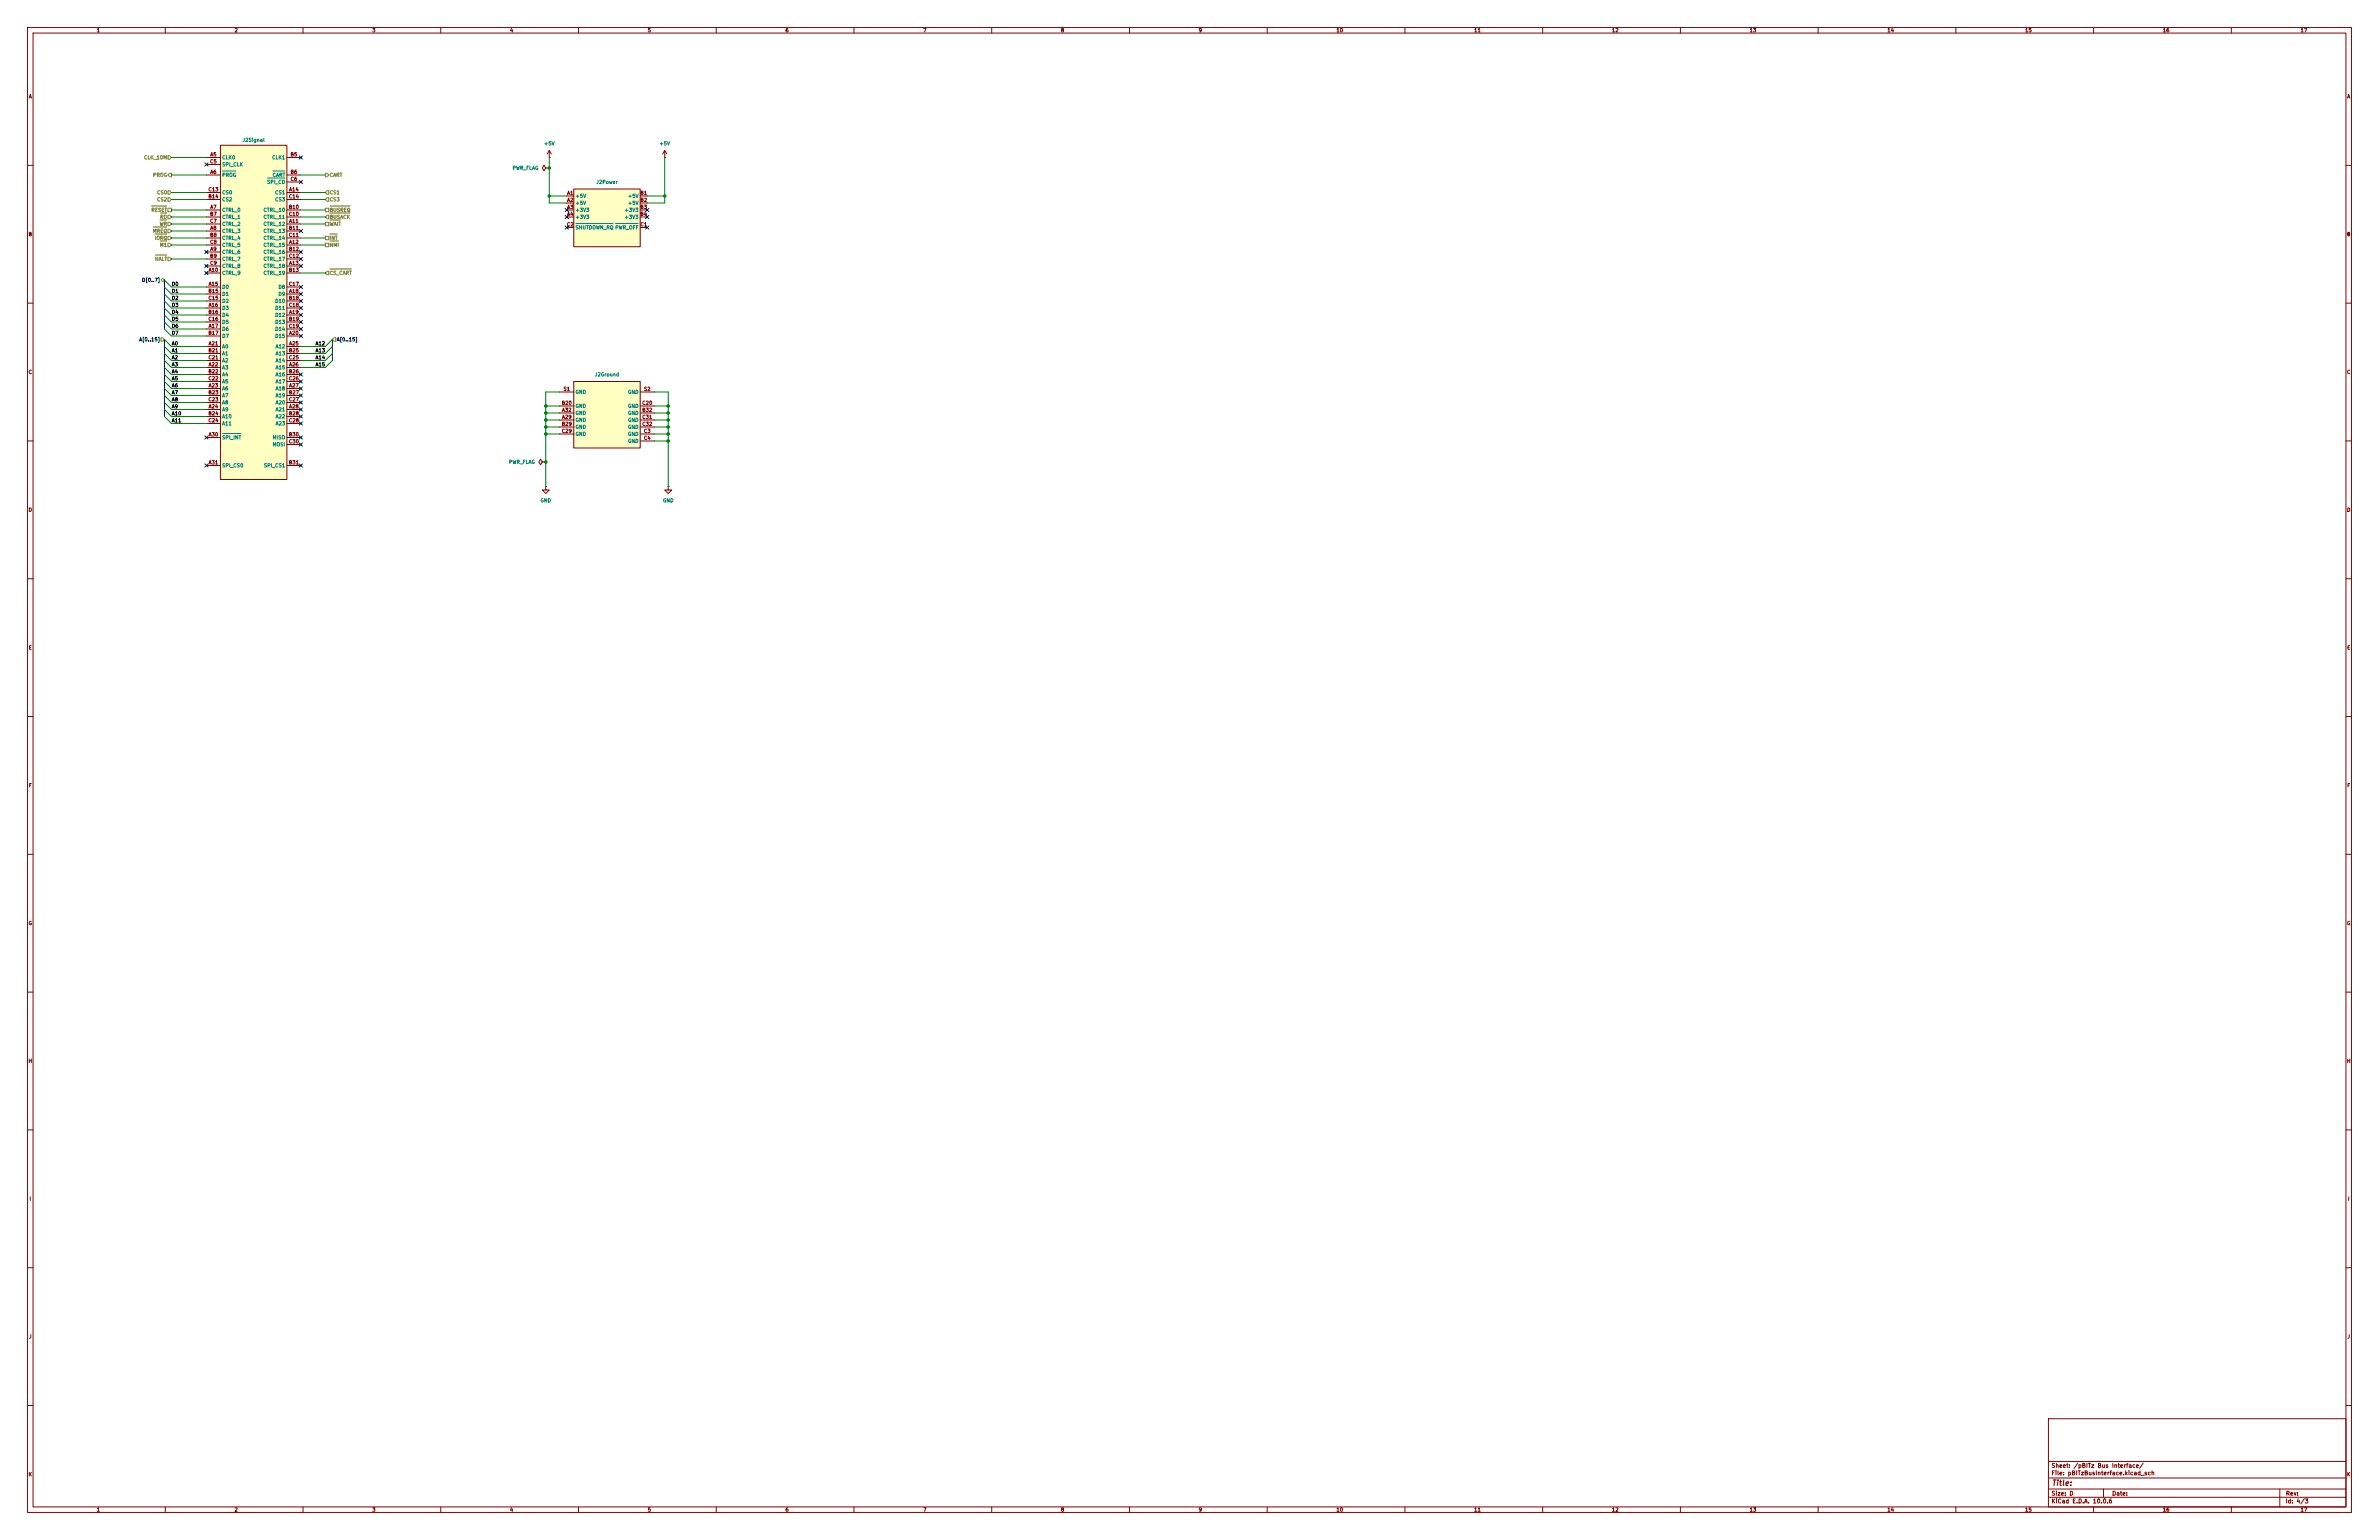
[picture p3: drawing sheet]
<svg xmlns="http://www.w3.org/2000/svg" width="864mm" height="559mm" viewBox="0 0 864 559" stroke-linecap="round" stroke-linejoin="round" font-family="sans-serif">
<defs><g id="words">
<text font-size="2" fill="#840000" x="744.6" y="539.6">Title:</text>
<g font-size="1.5" fill="#840000">
<text x="744.6" y="532.9">Sheet: /pBITz Bus Interface/</text>
<text x="744.6" y="535.6">File: pBITzBusInterface.kicad_sch</text>
<text x="744.6" y="545.8">KiCad E.D.A. 10.0.6</text>
<text x="744.6" y="543">Size: D</text>
<text x="766.6" y="543">Date:</text>
<text x="829.6" y="545.8">Id: 4/3</text>
<text x="829.6" y="543">Rev:</text>
</g>
<g font-size="1.3" fill="#840000">
<text x="35" y="12">1</text>
<text x="85" y="12">2</text>
<text x="135" y="12">3</text>
<text x="185" y="12">4</text>
<text x="235" y="12">5</text>
<text x="285" y="12">6</text>
<text x="335" y="12">7</text>
<text x="385" y="12">8</text>
<text x="435" y="12">9</text>
<text x="485" y="12">10</text>
<text x="535" y="12">11</text>
<text x="585" y="12">12</text>
<text x="635" y="12">13</text>
<text x="685" y="12">14</text>
<text x="735" y="12">15</text>
<text x="785" y="12">16</text>
<text x="835" y="12">17</text>
<text x="10.3" y="36">A</text>
<text x="851.9" y="36">A</text>
<text x="76.1" y="59.6">C5</text>
<text x="76.2" y="57">A5</text>
<text x="105.3" y="57">B5</text>
<text x="76.2" y="63.4">A6</text>
<text x="105.3" y="63.4">B6</text>
<text x="105.3" y="65.9">C6</text>
<text x="75.5" y="69.7">C13</text>
<text x="104.8" y="69.7">A14</text>
<text x="205.7" y="71">A1</text>
<text x="232.3" y="71">B1</text>
<text x="75.5" y="72.3">B14</text>
<text x="76.2" y="76.1">A7</text>
<text x="104.7" y="76.1">B10</text>
<text x="104.7" y="72.3">C14</text>
<text x="205.7" y="73.5">A2</text>
<text x="205.7" y="76.1">A3</text>
<text x="232.3" y="73.5">B2</text>
<text x="232.3" y="76.1">B3</text>
<text x="76.1" y="78.6">B7</text>
<text x="76.1" y="81.1">C7</text>
<text x="76.2" y="83.7">A8</text>
<text x="104.7" y="83.7">B11</text>
<text x="104.7" y="78.6">C10</text>
<text x="104.8" y="81.1">A11</text>
<text x="205.6" y="82.4">C2</text>
<text x="205.7" y="78.6">A4</text>
<text x="232.3" y="78.6">B4</text>
<text x="232.3" y="82.4">C1</text>
<text x="10.2" y="86">B</text>
<text x="76.1" y="86.2">B8</text>
<text x="76.1" y="88.8">C8</text>
<text x="104.7" y="86.2">C11</text>
<text x="104.8" y="88.8">A12</text>
<text x="851.8" y="86">B</text>
<text x="76.1" y="93.8">B9</text>
<text x="76.2" y="91.3">A9</text>
<text x="104.7" y="91.3">B12</text>
<text x="104.7" y="93.8">C12</text>
<text x="75.6" y="98.9">A10</text>
<text x="76.1" y="96.4">C9</text>
<text x="104.7" y="98.9">B13</text>
<text x="104.8" y="96.4">A13</text>
<text x="75.5" y="106.5">B15</text>
<text x="75.6" y="104">A15</text>
<text x="104.7" y="104">C17</text>
<text x="104.8" y="106.5">A18</text>
<text x="75.5" y="109.1">C15</text>
<text x="75.6" y="111.6">A16</text>
<text x="104.7" y="109.1">B18</text>
<text x="104.7" y="111.6">C18</text>
<text x="75.5" y="114.2">B16</text>
<text x="75.5" y="116.7">C16</text>
<text x="75.6" y="119.2">A17</text>
<text x="104.7" y="116.7">B19</text>
<text x="104.7" y="119.2">C19</text>
<text x="104.8" y="114.2">A19</text>
<text x="75.5" y="121.8">B17</text>
<text x="75.6" y="125.6">A21</text>
<text x="104.8" y="121.8">A20</text>
<text x="104.8" y="125.6">A25</text>
<text x="75.5" y="128.1">B21</text>
<text x="75.5" y="130.7">C21</text>
<text x="104.7" y="128.1">B25</text>
<text x="104.7" y="130.7">C25</text>
<text x="10.2" y="136">C</text>
<text x="75.5" y="135.8">B22</text>
<text x="75.6" y="133.2">A22</text>
<text x="104.7" y="135.8">B26</text>
<text x="104.8" y="133.2">A26</text>
<text x="851.8" y="136">C</text>
<text x="75.5" y="143.4">B23</text>
<text x="75.5" y="138.3">C22</text>
<text x="75.6" y="140.8">A23</text>
<text x="104.7" y="143.4">B27</text>
<text x="104.7" y="138.3">C26</text>
<text x="104.8" y="140.8">A27</text>
<text x="204.4" y="142.1">S1</text>
<text x="233.6" y="142.1">S2</text>
<text x="75.5" y="145.9">C23</text>
<text x="75.6" y="148.5">A24</text>
<text x="104.7" y="145.9">C27</text>
<text x="104.8" y="148.5">A28</text>
<text x="203.8" y="147.2">B20</text>
<text x="203.9" y="149.7">A32</text>
<text x="233" y="149.7">B32</text>
<text x="233" y="147.2">C20</text>
<text x="75.5" y="151">B24</text>
<text x="75.5" y="153.5">C24</text>
<text x="104.7" y="151">B28</text>
<text x="104.7" y="153.5">C28</text>
<text x="203.8" y="154.8">B29</text>
<text x="203.9" y="152.3">A29</text>
<text x="233" y="152.3">C31</text>
<text x="233" y="154.8">C32</text>
<text x="75.6" y="158.6">A30</text>
<text x="104.7" y="158.6">B30</text>
<text x="104.7" y="161.2">C30</text>
<text x="203.8" y="157.3">C29</text>
<text x="233.6" y="157.3">C3</text>
<text x="233.6" y="159.9">C4</text>
<text x="75.6" y="168.8">A31</text>
<text x="104.7" y="168.8">B31</text>
<text x="10.2" y="186">D</text>
<text x="851.8" y="186">D</text>
<text x="10.3" y="236">E</text>
<text x="851.9" y="236">E</text>
<text x="10.3" y="286">F</text>
<text x="851.9" y="286">F</text>
<text x="10.2" y="336">G</text>
<text x="851.8" y="336">G</text>
<text x="10.2" y="386">H</text>
<text x="851.8" y="386">H</text>
<text x="10.6" y="436">I</text>
<text x="852.2" y="436">I</text>
<text x="10.4" y="486">J</text>
<text x="852" y="486">J</text>
<text x="10.2" y="536">K</text>
<text x="851.8" y="536">K</text>
<text x="35" y="548.8">1</text>
<text x="85" y="548.8">2</text>
<text x="135" y="548.8">3</text>
<text x="185" y="548.8">4</text>
<text x="235" y="548.8">5</text>
<text x="285" y="548.8">6</text>
<text x="335" y="548.8">7</text>
<text x="385" y="548.8">8</text>
<text x="435" y="548.8">9</text>
<text x="485" y="548.8">10</text>
<text x="535" y="548.8">11</text>
<text x="585" y="548.8">12</text>
<text x="635" y="548.8">13</text>
<text x="685" y="548.8">14</text>
<text x="735" y="548.8">15</text>
<text x="785" y="548.8">16</text>
<text x="835" y="548.8">17</text>
</g>
<g font-size="1.3" fill="#008484">
<text x="87.9" y="51.8">J2Signal</text>
<text x="197.3" y="53">+5V</text>
<text x="239.2" y="53">+5V</text>
<text x="80.5" y="58.1">CLK0</text>
<text x="98.6" y="58.1">CLK1</text>
<text x="80.5" y="64.5">PROG</text>
<text x="80.5" y="60.7">SPI_CLK</text>
<text x="98.8" y="64.5">CART</text>
<text x="185.9" y="61.9">PWR_FLAG</text>
<text x="80.5" y="70.8">CS0</text>
<text x="96.8" y="67">SPI_CD</text>
<text x="99.7" y="70.8">CS1</text>
<text x="216.3" y="67">J2Power</text>
<text x="80.5" y="77.2">CTRL_0</text>
<text x="80.5" y="73.4">CS2</text>
<text x="95.5" y="77.2">CTRL_10</text>
<text x="99.7" y="73.4">CS3</text>
<text x="208.8" y="72.1">+5V</text>
<text x="208.8" y="74.6">+5V</text>
<text x="208.8" y="77.2">+3V3</text>
<text x="226.6" y="77.2">+3V3</text>
<text x="227.8" y="72.1">+5V</text>
<text x="227.8" y="74.6">+5V</text>
<text x="80.5" y="79.7">CTRL_1</text>
<text x="80.5" y="82.2">CTRL_2</text>
<text x="95.5" y="82.2">CTRL_12</text>
<text x="95.5" y="79.7">CTRL_11</text>
<text x="208.8" y="79.7">+3V3</text>
<text x="208.8" y="83.5">SHUTDOWN_RQ PWR_OFF</text>
<text x="226.6" y="79.7">+3V3</text>
<text x="80.5" y="84.8">CTRL_3</text>
<text x="80.5" y="87.3">CTRL_4</text>
<text x="80.5" y="89.9">CTRL_5</text>
<text x="95.5" y="89.9">CTRL_15</text>
<text x="95.5" y="84.8">CTRL_13</text>
<text x="95.5" y="87.3">CTRL_14</text>
<text x="80.5" y="92.4">CTRL_6</text>
<text x="80.5" y="94.9">CTRL_7</text>
<text x="95.5" y="92.4">CTRL_16</text>
<text x="95.5" y="94.9">CTRL_17</text>
<text x="80.5" y="100">CTRL_9</text>
<text x="80.5" y="97.5">CTRL_8</text>
<text x="95.5" y="97.5">CTRL_18</text>
<text x="95.5" y="100">CTRL_19</text>
<text x="80.5" y="105.1">D0</text>
<text x="80.5" y="107.6">D1</text>
<text x="100.9" y="107.6">D9</text>
<text x="100.9" y="105.1">D8</text>
<text x="80.5" y="112.7">D3</text>
<text x="80.5" y="110.2">D2</text>
<text x="99.7" y="110.2">D10</text>
<text x="99.7" y="112.7">D11</text>
<text x="80.5" y="115.3">D4</text>
<text x="80.5" y="117.8">D5</text>
<text x="99.7" y="115.3">D12</text>
<text x="99.7" y="117.8">D13</text>
<text x="80.5" y="120.3">D6</text>
<text x="80.5" y="122.9">D7</text>
<text x="99.7" y="122.9">D15</text>
<text x="99.7" y="120.3">D14</text>
<text x="80.5" y="126.7">A0</text>
<text x="80.5" y="129.2">A1</text>
<text x="80.5" y="131.8">A2</text>
<text x="99.9" y="126.7">A12</text>
<text x="99.9" y="129.2">A13</text>
<text x="99.9" y="131.8">A14</text>
<text x="80.5" y="134.3">A3</text>
<text x="80.5" y="136.9">A4</text>
<text x="99.9" y="134.3">A15</text>
<text x="99.9" y="136.9">A16</text>
<text x="215.8" y="136.9">J2Ground</text>
<text x="80.5" y="141.9">A6</text>
<text x="80.5" y="139.4">A5</text>
<text x="99.9" y="141.9">A18</text>
<text x="99.9" y="139.4">A17</text>
<text x="208.8" y="143.2">GND</text>
<text x="227.8" y="143.2">GND</text>
<text x="80.5" y="149.6">A9</text>
<text x="80.5" y="144.5">A7</text>
<text x="80.5" y="147">A8</text>
<text x="99.9" y="149.6">A21</text>
<text x="99.9" y="144.5">A19</text>
<text x="99.9" y="147">A20</text>
<text x="208.8" y="148.3">GND</text>
<text x="227.8" y="148.3">GND</text>
<text x="80.5" y="152.1">A10</text>
<text x="80.5" y="154.6">A11</text>
<text x="99.9" y="152.1">A22</text>
<text x="99.9" y="154.6">A23</text>
<text x="208.8" y="153.4">GND</text>
<text x="208.8" y="150.8">GND</text>
<text x="208.8" y="155.9">GND</text>
<text x="227.8" y="150.8">GND</text>
<text x="227.8" y="153.4">GND</text>
<text x="227.8" y="155.9">GND</text>
<text x="80.5" y="159.7">SPI_INT</text>
<text x="98.8" y="159.7">MISO</text>
<text x="208.8" y="158.4">GND</text>
<text x="227.8" y="158.4">GND</text>
<text x="227.8" y="161">GND</text>
<text x="98.8" y="162.3">MOSI</text>
<text x="80.5" y="169.9">SPI_CS0</text>
<text x="95.7" y="169.9">SPI_CS1</text>
<text x="184.6" y="168.6">PWR_FLAG</text>
<text x="196.1" y="182.6">GND</text>
<text x="240.5" y="182.6">GND</text>
</g>
<g font-size="1.3" fill="#848400">
<text x="52.1" y="58.1">CLK_10M</text>
<text x="55.4" y="64.5">PROG</text>
<text x="119.5" y="64.5">CART</text>
<text x="56.9" y="70.8">CS0</text>
<text x="119.5" y="70.8">CS1</text>
<text x="54.8" y="77.2">RESET</text>
<text x="56.9" y="73.4">CS2</text>
<text x="119.5" y="77.2">BUSREQ</text>
<text x="119.5" y="73.4">CS3</text>
<text x="57.8" y="82.2">WR</text>
<text x="58" y="79.7">RD</text>
<text x="119.5" y="82.2">WAIT</text>
<text x="119.5" y="79.7">BUSACK</text>
<text x="55.3" y="84.8">MREQ</text>
<text x="56" y="87.3">IORQ</text>
<text x="57.9" y="89.9">M1</text>
<text x="119.5" y="87.3">INT</text>
<text x="119.5" y="89.9">NMI</text>
<text x="56.1" y="94.9">HALT</text>
<text x="119.5" y="100">CS_CART</text>
</g>
<g font-size="1.3" fill="#000084">
<text x="51.4" y="102.6">D[0..7]</text>
<text x="50.4" y="124.2">A[0..15]</text>
<text x="122.1" y="124.2">A[0..15]</text>
</g>
<g font-size="1.3">
<text x="62.2" y="106.6">D1</text>
<text x="62.2" y="104">D0</text>
<text x="62.2" y="109.1">D2</text>
<text x="62.2" y="111.6">D3</text>
<text x="62.2" y="114.2">D4</text>
<text x="62.2" y="116.7">D5</text>
<text x="62.2" y="119.3">D6</text>
<text x="62.2" y="125.6">A0</text>
<text x="62.2" y="121.8">D7</text>
<text x="114.4" y="125.6">A12</text>
<text x="62.2" y="130.7">A2</text>
<text x="62.2" y="128.1">A1</text>
<text x="114.4" y="130.7">A14</text>
<text x="114.4" y="128.1">A13</text>
<text x="62.2" y="133.2">A3</text>
<text x="62.2" y="135.8">A4</text>
<text x="114.4" y="133.2">A15</text>
<text x="62.2" y="143.4">A7</text>
<text x="62.2" y="140.8">A6</text>
<text x="62.2" y="138.3">A5</text>
<text x="62.2" y="148.5">A9</text>
<text x="62.2" y="145.9">A8</text>
<text x="62.2" y="151">A10</text>
<text x="62.2" y="153.5">A11</text>
</g>
</g></defs>
<g fill="none" stroke="#840000" stroke-width=".36">
<path d="M10 10h843.6v538.8h-843.6zM12 12h839.6v534.8h-839.6zM60 10v2M110 10v2M160 10v2M210 10v2M260 10v2M310 10v2M360 10v2M410 10v2M460 10v2M510 10v2"/>
<path d="M560 10v2M610 10v2M660 10v2M710 10v2M760 10v2M810 10v2M199.4 57.2h.1M199.4 54.6l-.8 1.3M199.4 54.6l.8 1.3M199.4 54.6v2.6M10 60h2M198.1 61l-.6-1.1-.7 1.1 .7 1 .6-1h1.3"/>
<path d="M199.4 61h.1M851.6 60h2M10 110h2M851.6 110h2M10 160h2M851.6 160h2M10 210h2M851.6 210h2M10 260h2M851.6 260h2M10 310h2M851.6 310h2"/>
<path d="M10 360h2M851.6 360h2M10 410h2M851.6 410h2M10 460h2M851.6 460h2M10 510h2M743.6 514.8h108v32h-108zM851.6 510h2M743.6 536.3h108M743.6 530.3h108M60 546.8v2"/>
<path d="M110 546.8v2M160 546.8v2M210 546.8v2M260 546.8v2M310 546.8v2M360 546.8v2M410 546.8v2M460 546.8v2M510 546.8v2M560 546.8v2M610 546.8v2M660 546.8v2"/>
<path d="M710 546.8v2M743.6 543.3h108M743.6 540.3h108M760 546.8v2M763.6 540.3v3M810 546.8v2M827.6 540.3v6.5"/>
</g>
<path d="M208.3 138.4h24.1v24.2h-24.1z" fill="#ffffc2"/>
<g fill="none" stroke="#840000" stroke-width=".36">
<path d="M208.3 138.4h24.1v24.2h-24.1zM203.2 152.4h5.1M203.2 149.9h5.1M203.2 147.3h5.1M203.2 154.9h5.1M203.2 157.5h5.1M203.2 142.2h5.1M232.4 152.4h5.1M232.4 149.9h5.1M232.4 147.3h5.1M232.4 154.9h5.1M232.4 157.5h5.1"/>
<path d="M232.4 142.2h5.1M232.4 160h5.1"/>
</g>
<path d="M208.3 68.6h24.1v20.9h-24.1z" fill="#ffffc2"/>
<path d="M205.7 71.1h2.6M205.7 73.7h2.6M205.7 76.2h2.6M205.7 78.7h2.6M208.3 68.6h24.1v20.9h-24.1zM232.4 71.1h2.5M232.4 73.7h2.5M232.4 76.2h2.5M232.4 78.7h2.5M205.7 82.6h2.6M232.4 82.6h2.5" fill="none" stroke="#840000" stroke-width=".36"/>
<path d="M209 81.1h13.5M223.5 81.1h8.2" fill="none" stroke="#008484" stroke-width=".36"/>
<path d="M80 52.7h24.1v121.3h-24.1z" fill="#ffffc2"/>
<g fill="none" stroke="#840000" stroke-width=".36">
<path d="M74.9 57.2h5.1M74.9 59.7h5.1M80 52.7h24.1v121.3h-24.1zM104.1 57.2h5.1M241.3 57.2h.1M241.3 54.6l-.8 1.3M241.3 54.6l.8 1.3M241.3 54.6v2.6M74.9 63.5h5.1M74.9 76.2h5.1M74.9 69.9h5.1M74.9 78.7h5.1"/>
<path d="M74.9 72.4h5.1M104.1 63.5h5.1M104.1 76.2h5.1M104.1 69.9h5.1M104.1 78.7h5.1M104.1 72.4h5.1M104.1 66h5.1M74.9 83.8h5.1M74.9 91.4h5.1M74.9 99.1h5.1M74.9 81.3h5.1M74.9 88.9h5.1"/>
<path d="M74.9 96.5h5.1M74.9 86.4h5.1M74.9 94h5.1M104.1 83.8h5.1M104.1 91.4h5.1M104.1 99.1h5.1M104.1 81.3h5.1M104.1 88.9h5.1M104.1 96.5h5.1M104.1 86.4h5.1M104.1 94h5.1M74.9 104.1h5.1"/>
<path d="M74.9 111.8h5.1M74.9 119.4h5.1M74.9 106.7h5.1M74.9 114.3h5.1M74.9 109.2h5.1M74.9 116.8h5.1M104.1 104.1h5.1M104.1 111.8h5.1M104.1 119.4h5.1M104.1 106.7h5.1M104.1 114.3h5.1M104.1 109.2h5.1"/>
<path d="M104.1 116.8h5.1M74.9 121.9h5.1M74.9 125.7h5.1M74.9 133.4h5.1M74.9 128.3h5.1M74.9 135.9h5.1M74.9 130.8h5.1M74.9 138.4h5.1M104.1 121.9h5.1M104.1 125.7h5.1M104.1 133.4h5.1M104.1 128.3h5.1"/>
<path d="M104.1 135.9h5.1M104.1 130.8h5.1M104.1 138.4h5.1M74.9 141h5.1M74.9 148.6h5.1M74.9 158.8h5.1M74.9 143.5h5.1M74.9 151.1h5.1M74.9 146.1h5.1M74.9 153.7h5.1M104.1 141h5.1M104.1 148.6h5.1"/>
<path d="M104.1 158.8h5.1M104.1 143.5h5.1M104.1 151.1h5.1M104.1 146.1h5.1M104.1 153.7h5.1M74.9 168.9h5.1M104.1 168.9h5.1M104.1 161.3h5.1M196.8 167.6l-.6-1-.6 1 .6 1.1 .6-1.1h1.3M198.1 176.5v1.3h1.3l-1.3 1.3-1.3-1.3h1.3M198.1 176.5h.1M198.1 167.6h.1"/>
<path d="M242.6 176.5v1.3h1.2l-1.2 1.3-1.3-1.3h1.3M242.6 176.5h.1"/>
</g>
<path d="M80.7 62.1h4.9M97.1 64.6h6.3M99.1 62.1h4.3M80.7 157.3h6.7" fill="none" stroke="#008484" stroke-width=".36"/>
<g fill="none" stroke="#848400" stroke-width=".36">
<path d="M61 56.5h.6l.6 .7-.6 .6h-.6zM55.1 74.8h5.4M58.1 79.8h2.4M58.3 77.3h2.2M61 78.1h.6l.6 .6-.6 .7h-.6zM61 75.6h1.2v1.2h-1.2zM61 71.8h.6l.6 .6-.6 .6h-.6zM61 69.2h.6l.6 .7-.6 .6h-.6zM61.6 62.9h.6v1.2h-.6l-.6-.6zM118.1 75.6h1.3v1.2h-1.3zM118.1 78.7l.6-.6h.7v1.3h-.7zM118.1 72.4l.6-.6h.7v1.2h-.7z"/>
<path d="M118.1 69.9l.6-.7h.7v1.3h-.7zM118.1 62.9h.6l.7 .6-.7 .6h-.6zM119.8 77.3h7.2M119.8 74.8h7.3M119.8 79.8h3.9M55.6 82.4h4.9M56.3 84.9h4.2M56.4 92.5h4.1M58.1 87.5h2.4M61 83.2h.6l.6 .6-.6 .7h-.6zM61 80.6h.6l.6 .7-.6 .6h-.6zM61 93.3h.6l.6 .7-.6 .6h-.6z"/>
<path d="M61 85.7h.6l.6 .7-.6 .6h-.6zM61 88.3h.6l.6 .6-.6 .6h-.6zM118.1 85.7h1.3v1.3h-1.3zM118.1 88.3h1.3v1.2h-1.3zM118.1 99.1l.6-.7h.7v1.3h-.7zM118.1 80.6h1.3v1.3h-1.3zM119.8 84.9h2.6M119.8 87.5h3.1M119.8 97.6h7.8M58.4 101.6l.7-.6 .6 .6-.6 .6zM58.4 122.6h.7l.6 .6-.6 .6h-.7zM121.3 122.6h.6v1.2h-.6l-.7-.6z"/>
</g>
<g fill="none" stroke="#000084" stroke-width=".36">
<path d="M74.3 59.1l1.2 1.2M75.5 59.1l-1.2 1.2M108.6 56.5l1.2 1.3M109.8 56.5l-1.2 1.3M108.6 65.4l1.2 1.2M109.8 65.4l-1.2 1.2M205.1 75.6l1.2 1.2M205.1 78.1l1.2 1.2M206.3 75.6l-1.2 1.2M206.3 78.1l-1.2 1.2M234.3 78.1l1.3 1.2M234.3 75.6l1.3 1.2"/>
<path d="M235.6 78.1l-1.3 1.2M235.6 75.6l-1.3 1.2M74.3 98.5l1.2 1.2M74.3 95.9l1.2 1.2M74.3 90.8l1.2 1.2M75.5 98.5l-1.2 1.2M75.5 95.9l-1.2 1.2M75.5 90.8l-1.2 1.2M108.6 95.9l1.2 1.2M108.6 90.8l1.2 1.2M108.6 93.4l1.2 1.2M108.6 83.2l1.2 1.2"/>
<path d="M109.8 95.9l-1.2 1.2M109.8 90.8l-1.2 1.2M109.8 93.4l-1.2 1.2M109.8 83.2l-1.2 1.2M205.1 81.9l1.2 1.3M206.3 81.9l-1.2 1.3M234.3 81.9l1.3 1.3M235.6 81.9l-1.3 1.3M59.7 101.6v17.8M108.6 111.2l1.2 1.2M108.6 103.5l1.2 1.2M108.6 106.1l1.2 1.2"/>
<path d="M108.6 108.6l1.2 1.2M108.6 116.2l1.2 1.2M108.6 118.8l1.2 1.2M108.6 113.7l1.2 1.2M109.8 111.2l-1.2 1.2M109.8 103.5l-1.2 1.2M109.8 106.1l-1.2 1.2M109.8 108.6l-1.2 1.2M109.8 116.2l-1.2 1.2M109.8 118.8l-1.2 1.2M109.8 113.7l-1.2 1.2M59.7 123.2v27.9"/>
<path d="M108.6 137.8l1.2 1.2M108.6 135.3l1.2 1.2M108.6 121.3l1.2 1.2M109.8 137.8l-1.2 1.2M109.8 135.3l-1.2 1.2M109.8 121.3l-1.2 1.2M120.6 123.2v7.6M74.3 158.1l1.2 1.3M75.5 158.1l-1.2 1.3M108.6 153.1l1.2 1.2M108.6 142.9l1.2 1.2M108.6 145.4l1.2 1.3"/>
<path d="M108.6 140.4l1.2 1.2M108.6 150.5l1.2 1.2M108.6 158.1l1.2 1.3M108.6 148l1.2 1.2M109.8 153.1l-1.2 1.2M109.8 142.9l-1.2 1.2M109.8 145.4l-1.2 1.3M109.8 140.4l-1.2 1.2M109.8 150.5l-1.2 1.2M109.8 158.1l-1.2 1.3M109.8 148l-1.2 1.2M74.3 168.3l1.2 1.2"/>
<path d="M75.5 168.3l-1.2 1.2M108.6 160.7l1.2 1.2M108.6 168.3l1.2 1.2M109.8 160.7l-1.2 1.2M109.8 168.3l-1.2 1.2"/>
</g>
<g fill="none" stroke="#008400" stroke-width=".36">
<path d="M62.2 57.2h12.7M199.4 57.2v16.5h6.3M241.3 57.2v16.5h-6.4M62.2 63.5h12.7M62.2 69.9h12.7M62.2 72.4h12.7M62.2 76.2h12.7M62.2 78.7h12.7M109.2 63.5h8.9M109.2 69.9h8.9M109.2 72.4h8.9M109.2 76.2h8.9"/>
<path d="M109.2 78.7h8.9M199.4 71.1h6.3M234.9 71.1h6.4M62.2 81.3h12.7M62.2 83.8h12.7M62.2 94h12.7M62.2 88.9h12.7M62.2 86.4h12.7M109.2 81.3h8.9M109.2 88.9h8.9M109.2 99.1h8.9M109.2 86.4h8.9"/>
<path d="M59.7 101.6l2.5 2.5h12.7M59.7 109.2l2.5 2.6h12.7M59.7 104.1l2.5 2.6h12.7M59.7 106.7l2.5 2.5h12.7M59.7 114.3l2.5 2.5h12.7M59.7 119.4l2.5 2.5h12.7M59.7 116.8l2.5 2.6h12.7M59.7 111.8l2.5 2.5h12.7M59.7 130.8l2.5 2.6h12.7M59.7 128.3l2.5 2.5h12.7M59.7 135.9l2.5 2.5h12.7M59.7 138.4l2.5 2.6h12.7"/>
<path d="M59.7 123.2l2.5 2.5h12.7M59.7 125.7l2.5 2.6h12.7M59.7 133.4l2.5 2.5h12.7M120.6 130.8l-2.5 2.6h-8.9M120.6 128.3l-2.5 2.5h-8.9M120.6 123.2l-2.5 2.5h-8.9M120.6 125.7l-2.5 2.6h-8.9M59.7 143.5l2.5 2.6h12.7M59.7 141l2.5 2.5h12.7M59.7 146.1l2.5 2.5h12.7M59.7 148.6l2.5 2.5h12.7M59.7 151.1l2.5 2.6h12.7"/>
<path d="M198.1 152.4h5.1M198.1 149.9h5.1M198.1 154.9h5.1M198.1 157.5h5.1M198.1 147.3h5.1M203.2 142.2h-5.1v34.3M237.5 152.4h5.1M237.5 142.2h5.1v34.3M237.5 149.9h5.1M237.5 154.9h5.1M237.5 157.5h5.1M237.5 147.3h5.1"/>
<path d="M237.5 160h5.1"/>
</g>
<g fill="#008400" stroke="#008400" stroke-width=".36">
<circle cx="242.6" cy="147.3" r=".46"/>
<circle cx="198.1" cy="147.3" r=".46"/>
<circle cx="199.4" cy="61" r=".46"/>
<circle cx="199.4" cy="71.1" r=".46"/>
<circle cx="241.3" cy="71.1" r=".46"/>
<circle cx="242.6" cy="154.9" r=".46"/>
<circle cx="198.1" cy="154.9" r=".46"/>
<circle cx="242.6" cy="149.9" r=".46"/>
<circle cx="242.6" cy="152.4" r=".46"/>
<circle cx="198.1" cy="152.4" r=".46"/>
<circle cx="198.1" cy="149.9" r=".46"/>
<circle cx="242.6" cy="160" r=".46"/>
<circle cx="242.6" cy="157.5" r=".46"/>
<circle cx="198.1" cy="157.5" r=".46"/>
<circle cx="198.1" cy="167.6" r=".46"/>
</g>
<use href="#words"/>
</svg>
